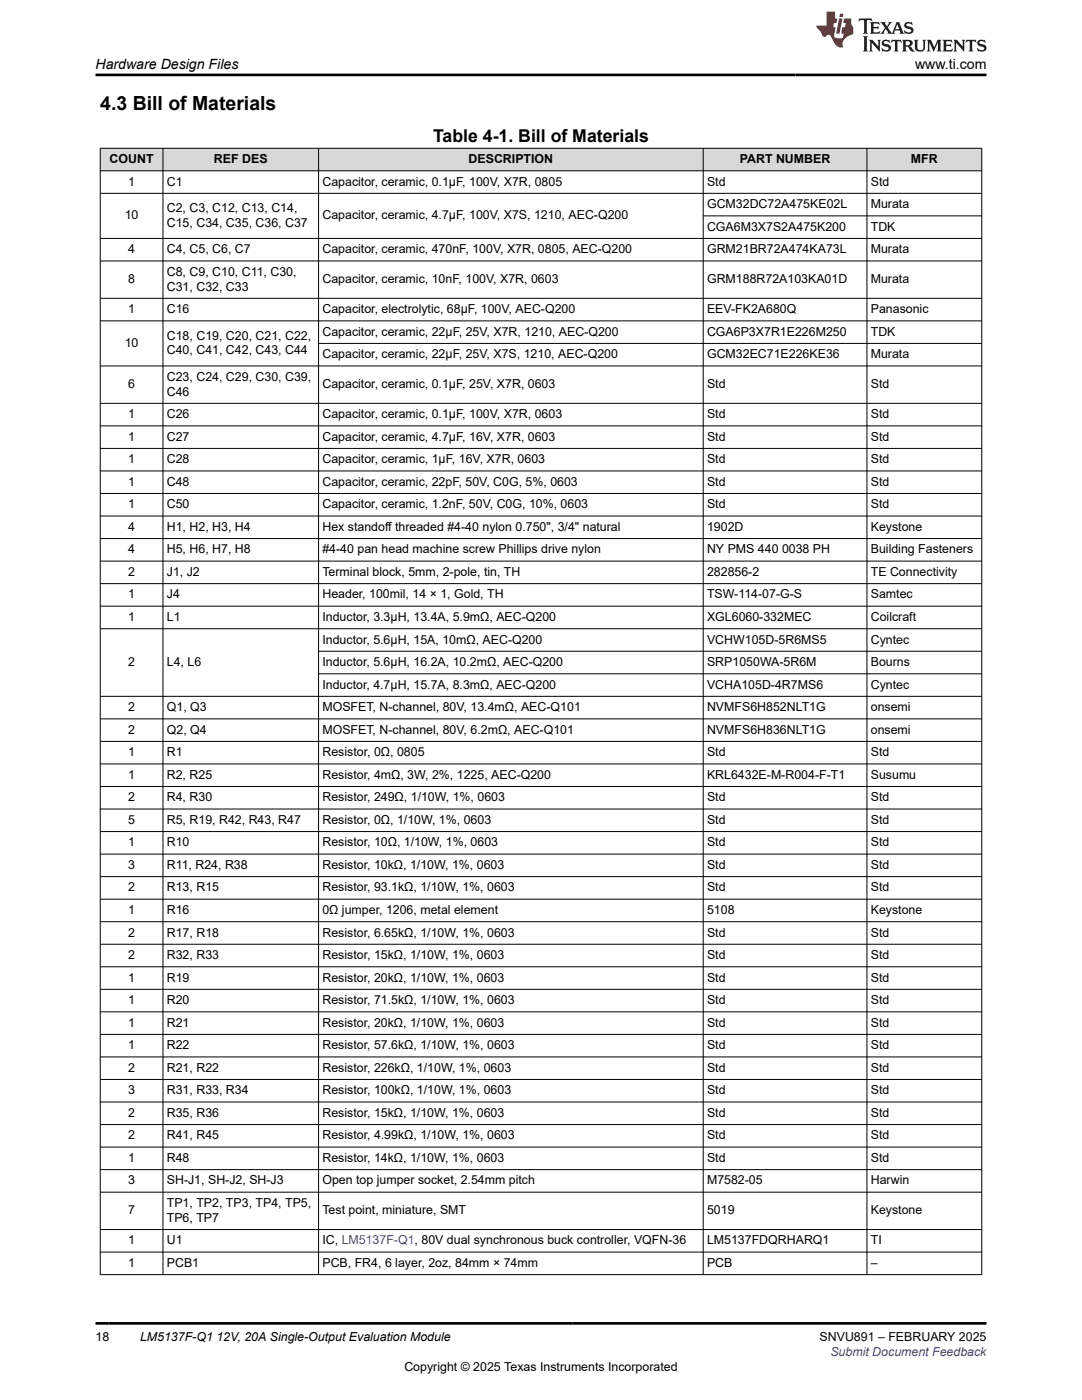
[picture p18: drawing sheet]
<svg xmlns="http://www.w3.org/2000/svg" width="216mm" height="279mm" viewBox="0 0 216 279" stroke-linecap="round" stroke-linejoin="round" font-family="sans-serif">
<defs><g id="words">
<text font-size="3.9" x="20" y="22">4.3 Bill of Materials</text>
<text font-size="3.5" x="86.4" y="28.4">Table 4-1. Bill of Materials</text>
<g font-size="2.8">
<text x="19.1" y="13.8">Hardware Design Files</text>
<text x="182.6" y="13.8">www.ti.com</text>
</g>
<g font-size="2.5">
<text x="21.9" y="32.5">COUNT</text>
<text x="42.7" y="32.5">REF DES</text>
<text x="93.5" y="32.5">DESCRIPTION</text>
<text x="147.6" y="32.5">PART NUMBER</text>
<text x="181.8" y="32.5">MFR</text>
<text x="25.6" y="37">1</text>
<text x="33.3" y="37">C1</text>
<text x="64.3" y="37">Capacitor, ceramic, 0.1μF, 100V, X7R, 0805</text>
<text x="141.1" y="37">Std</text>
<text x="141.1" y="41.5">GCM32DC72A475KE02L</text>
<text x="173.8" y="37">Std</text>
<text x="173.8" y="41.5">Murata</text>
<text x="24.9" y="43.8">10</text>
<text x="33.3" y="42.3">C2, C3, C12, C13, C14,</text>
<text x="33.3" y="45.3">C15, C34, C35, C36, C37</text>
<text x="64.3" y="43.8">Capacitor, ceramic, 4.7μF, 100V, X7S, 1210, AEC-Q200</text>
<text x="141.1" y="46">CGA6M3X7S2A475K200</text>
<text x="173.8" y="46">TDK</text>
<text x="25.6" y="50.5">4</text>
<text x="33.3" y="50.5">C4, C5, C6, C7</text>
<text x="64.3" y="50.5">Capacitor, ceramic, 470nF, 100V, X7R, 0805, AEC-Q200</text>
<text x="141.1" y="50.5">GRM21BR72A474KA73L</text>
<text x="173.8" y="50.5">Murata</text>
<text x="25.6" y="56.5">8</text>
<text x="33.3" y="55">C8, C9, C10, C11, C30,</text>
<text x="33.3" y="58">C31, C32, C33</text>
<text x="64.3" y="56.5">Capacitor, ceramic, 10nF, 100V, X7R, 0603</text>
<text x="141.1" y="56.5">GRM188R72A103KA01D</text>
<text x="173.8" y="56.5">Murata</text>
<text x="25.6" y="62.5">1</text>
<text x="33.3" y="62.5">C16</text>
<text x="64.3" y="62.5">Capacitor, electrolytic, 68μF, 100V, AEC-Q200</text>
<text x="141.1" y="62.5">EEV-FK2A680Q</text>
<text x="173.8" y="62.5">Panasonic</text>
<text x="24.9" y="69.2">10</text>
<text x="33.3" y="67.8">C18, C19, C20, C21, C22,</text>
<text x="33.3" y="70.7">C40, C41, C42, C43, C44</text>
<text x="64.3" y="67">Capacitor, ceramic, 22μF, 25V, X7R, 1210, AEC-Q200</text>
<text x="64.3" y="71.5">Capacitor, ceramic, 22μF, 25V, X7S, 1210, AEC-Q200</text>
<text x="141.1" y="67">CGA6P3X7R1E226M250</text>
<text x="141.1" y="71.5">GCM32EC71E226KE36</text>
<text x="173.8" y="67">TDK</text>
<text x="173.8" y="71.5">Murata</text>
<text x="25.6" y="77.5">6</text>
<text x="33.3" y="76">C23, C24, C29, C30, C39,</text>
<text x="64.3" y="77.5">Capacitor, ceramic, 0.1μF, 25V, X7R, 0603</text>
<text x="141.1" y="77.5">Std</text>
<text x="173.8" y="77.5">Std</text>
<text x="25.6" y="83.5">1</text>
<text x="33.3" y="79">C46</text>
<text x="33.3" y="83.5">C26</text>
<text x="64.3" y="83.5">Capacitor, ceramic, 0.1μF, 100V, X7R, 0603</text>
<text x="141.1" y="83.5">Std</text>
<text x="173.8" y="83.5">Std</text>
<text x="25.6" y="88">1</text>
<text x="33.3" y="88">C27</text>
<text x="64.3" y="88">Capacitor, ceramic, 4.7μF, 16V, X7R, 0603</text>
<text x="141.1" y="88">Std</text>
<text x="173.8" y="88">Std</text>
<text x="25.6" y="92.5">1</text>
<text x="33.3" y="92.5">C28</text>
<text x="64.3" y="92.5">Capacitor, ceramic, 1μF, 16V, X7R, 0603</text>
<text x="141.1" y="92.5">Std</text>
<text x="173.8" y="92.5">Std</text>
<text x="25.6" y="96.9">1</text>
<text x="25.6" y="101.4">1</text>
<text x="33.3" y="96.9">C48</text>
<text x="33.3" y="101.4">C50</text>
<text x="64.3" y="96.9">Capacitor, ceramic, 22pF, 50V, C0G, 5%, 0603</text>
<text x="64.3" y="101.4">Capacitor, ceramic, 1.2nF, 50V, C0G, 10%, 0603</text>
<text x="141.1" y="96.9">Std</text>
<text x="141.1" y="101.4">Std</text>
<text x="173.8" y="96.9">Std</text>
<text x="173.8" y="101.4">Std</text>
<text x="25.6" y="105.9">4</text>
<text x="33.3" y="105.9">H1, H2, H3, H4</text>
<text x="64.3" y="105.9">Hex standoff threaded #4-40 nylon 0.750&quot;, 3/4&quot; natural</text>
<text x="141.1" y="105.9">1902D</text>
<text x="173.8" y="105.9">Keystone</text>
<text x="25.6" y="110.4">4</text>
<text x="33.3" y="110.4">H5, H6, H7, H8</text>
<text x="64.3" y="110.4">#4-40 pan head machine screw Phillips drive nylon</text>
<text x="141.1" y="110.4">NY PMS 440 0038 PH</text>
<text x="173.8" y="110.4">Building Fasteners</text>
<text x="25.6" y="114.9">2</text>
<text x="25.6" y="119.4">1</text>
<text x="33.3" y="114.9">J1, J2</text>
<text x="33.3" y="119.4">J4</text>
<text x="64.3" y="114.9">Terminal block, 5mm, 2-pole, tin, TH</text>
<text x="64.3" y="119.4">Header, 100mil, 14 × 1, Gold, TH</text>
<text x="141.1" y="114.9">282856-2</text>
<text x="141.1" y="119.4">TSW-114-07-G-S</text>
<text x="173.8" y="114.9">TE Connectivity</text>
<text x="173.8" y="119.4">Samtec</text>
<text x="25.6" y="123.9">1</text>
<text x="33.3" y="123.9">L1</text>
<text x="64.3" y="123.9">Inductor, 3.3µH, 13.4A, 5.9mΩ, AEC-Q200</text>
<text x="141.1" y="123.9">XGL6060-332MEC</text>
<text x="173.8" y="123.9">Coilcraft</text>
<text x="64.3" y="128.4">Inductor, 5.6µH, 15A, 10mΩ, AEC-Q200</text>
<text x="141.1" y="128.4">VCHW105D-5R6MS5</text>
<text x="173.8" y="128.4">Cyntec</text>
<text x="25.6" y="132.9">2</text>
<text x="33.3" y="132.9">L4, L6</text>
<text x="64.3" y="132.9">Inductor, 5.6µH, 16.2A, 10.2mΩ, AEC-Q200</text>
<text x="64.3" y="137.4">Inductor, 4.7µH, 15.7A, 8.3mΩ, AEC-Q200</text>
<text x="141.1" y="132.9">SRP1050WA-5R6M</text>
<text x="141.1" y="137.4">VCHA105D-4R7MS6</text>
<text x="173.8" y="132.9">Bourns</text>
<text x="173.8" y="137.4">Cyntec</text>
<text x="25.6" y="141.9">2</text>
<text x="33.3" y="141.9">Q1, Q3</text>
<text x="64.3" y="141.9">MOSFET, N-channel, 80V, 13.4mΩ, AEC-Q101</text>
<text x="141.1" y="141.9">NVMFS6H852NLT1G</text>
<text x="173.8" y="141.9">onsemi</text>
<text x="25.6" y="146.4">2</text>
<text x="33.3" y="146.4">Q2, Q4</text>
<text x="64.3" y="146.4">MOSFET, N-channel, 80V, 6.2mΩ, AEC-Q101</text>
<text x="141.1" y="146.4">NVMFS6H836NLT1G</text>
<text x="173.8" y="146.4">onsemi</text>
<text x="25.6" y="150.9">1</text>
<text x="25.6" y="155.4">1</text>
<text x="33.3" y="150.9">R1</text>
<text x="33.3" y="155.4">R2, R25</text>
<text x="64.3" y="150.9">Resistor, 0Ω, 0805</text>
<text x="64.3" y="155.4">Resistor, 4mΩ, 3W, 2%, 1225, AEC-Q200</text>
<text x="141.1" y="150.9">Std</text>
<text x="141.1" y="155.4">KRL6432E-M-R004-F-T1</text>
<text x="173.8" y="150.9">Std</text>
<text x="173.8" y="155.4">Susumu</text>
<text x="25.6" y="159.9">2</text>
<text x="33.3" y="159.9">R4, R30</text>
<text x="64.3" y="159.9">Resistor, 249Ω, 1/10W, 1%, 0603</text>
<text x="141.1" y="159.9">Std</text>
<text x="173.8" y="159.9">Std</text>
<text x="25.6" y="164.4">5</text>
<text x="33.3" y="164.4">R5, R19, R42, R43, R47</text>
<text x="64.3" y="164.4">Resistor, 0Ω, 1/10W, 1%, 0603</text>
<text x="141.1" y="164.4">Std</text>
<text x="173.8" y="164.4">Std</text>
<text x="25.6" y="168.9">1</text>
<text x="25.6" y="173.4">3</text>
<text x="33.3" y="168.9">R10</text>
<text x="33.3" y="173.4">R11, R24, R38</text>
<text x="64.3" y="168.9">Resistor, 10Ω, 1/10W, 1%, 0603</text>
<text x="64.3" y="173.4">Resistor, 10kΩ, 1/10W, 1%, 0603</text>
<text x="141.1" y="168.9">Std</text>
<text x="141.1" y="173.4">Std</text>
<text x="173.8" y="168.9">Std</text>
<text x="173.8" y="173.4">Std</text>
<text x="25.6" y="177.9">2</text>
<text x="33.3" y="177.9">R13, R15</text>
<text x="64.3" y="177.9">Resistor, 93.1kΩ, 1/10W, 1%, 0603</text>
<text x="141.1" y="177.9">Std</text>
<text x="173.8" y="177.9">Std</text>
<text x="25.6" y="182.4">1</text>
<text x="33.3" y="182.4">R16</text>
<text x="64.3" y="182.4">0Ω jumper, 1206, metal element</text>
<text x="141.1" y="182.4">5108</text>
<text x="173.8" y="182.4">Keystone</text>
<text x="25.6" y="186.9">2</text>
<text x="25.6" y="191.4">2</text>
<text x="33.3" y="186.9">R17, R18</text>
<text x="33.3" y="191.4">R32, R33</text>
<text x="64.3" y="186.9">Resistor, 6.65kΩ, 1/10W, 1%, 0603</text>
<text x="64.3" y="191.4">Resistor, 15kΩ, 1/10W, 1%, 0603</text>
<text x="141.1" y="186.9">Std</text>
<text x="141.1" y="191.4">Std</text>
<text x="173.8" y="186.9">Std</text>
<text x="173.8" y="191.4">Std</text>
<text x="25.6" y="195.9">1</text>
<text x="33.3" y="195.9">R19</text>
<text x="64.3" y="195.9">Resistor, 20kΩ, 1/10W, 1%, 0603</text>
<text x="141.1" y="195.9">Std</text>
<text x="173.8" y="195.9">Std</text>
<text x="25.6" y="200.4">1</text>
<text x="33.3" y="200.4">R20</text>
<text x="64.3" y="200.4">Resistor, 71.5kΩ, 1/10W, 1%, 0603</text>
<text x="141.1" y="200.4">Std</text>
<text x="173.8" y="200.4">Std</text>
<text x="25.6" y="204.9">1</text>
<text x="25.6" y="209.4">1</text>
<text x="33.3" y="204.9">R21</text>
<text x="33.3" y="209.4">R22</text>
<text x="64.3" y="204.9">Resistor, 20kΩ, 1/10W, 1%, 0603</text>
<text x="64.3" y="209.4">Resistor, 57.6kΩ, 1/10W, 1%, 0603</text>
<text x="141.1" y="204.9">Std</text>
<text x="141.1" y="209.4">Std</text>
<text x="173.8" y="204.9">Std</text>
<text x="173.8" y="209.4">Std</text>
<text x="25.6" y="213.9">2</text>
<text x="33.3" y="213.9">R21, R22</text>
<text x="64.3" y="213.9">Resistor, 226kΩ, 1/10W, 1%, 0603</text>
<text x="141.1" y="213.9">Std</text>
<text x="173.8" y="213.9">Std</text>
<text x="25.6" y="218.4">3</text>
<text x="33.3" y="218.4">R31, R33, R34</text>
<text x="64.3" y="218.4">Resistor, 100kΩ, 1/10W, 1%, 0603</text>
<text x="141.1" y="218.4">Std</text>
<text x="173.8" y="218.4">Std</text>
<text x="25.6" y="222.9">2</text>
<text x="25.6" y="227.4">2</text>
<text x="33.3" y="222.9">R35, R36</text>
<text x="33.3" y="227.4">R41, R45</text>
<text x="64.3" y="222.9">Resistor, 15kΩ, 1/10W, 1%, 0603</text>
<text x="64.3" y="227.4">Resistor, 4.99kΩ, 1/10W, 1%, 0603</text>
<text x="141.1" y="222.9">Std</text>
<text x="141.1" y="227.4">Std</text>
<text x="173.8" y="222.9">Std</text>
<text x="173.8" y="227.4">Std</text>
<text x="25.6" y="231.9">1</text>
<text x="33.3" y="231.9">R48</text>
<text x="64.3" y="231.9">Resistor, 14kΩ, 1/10W, 1%, 0603</text>
<text x="141.1" y="231.9">Std</text>
<text x="173.8" y="231.9">Std</text>
<text x="25.6" y="236.4">3</text>
<text x="33.3" y="236.4">SH-J1, SH-J2, SH-J3</text>
<text x="64.3" y="236.4">Open top jumper socket, 2.54mm pitch</text>
<text x="141.1" y="236.4">M7582-05</text>
<text x="173.8" y="236.4">Harwin</text>
<text x="25.6" y="242.4">7</text>
<text x="33.3" y="240.9">TP1, TP2, TP3, TP4, TP5,</text>
<text x="33.3" y="243.8">TP6, TP7</text>
<text x="64.3" y="242.4">Test point, miniature, SMT</text>
<text x="141.1" y="242.4">5019</text>
<text x="173.8" y="242.4">Keystone</text>
<text x="25.6" y="248.3">1</text>
<text x="33.3" y="248.3">U1</text>
<text x="64.3" y="248.3">IC, LM5137F-Q1, 80V dual synchronous buck controller, VQFN-36</text>
<text x="141.1" y="248.3">LM5137FDQRHARQ1</text>
<text x="173.8" y="248.3">TI</text>
<text x="25.6" y="252.8">1</text>
<text x="33.3" y="252.8">PCB1</text>
<text x="64.3" y="252.8">PCB, FR4, 6 layer, 2oz, 84mm × 74mm</text>
<text x="141.1" y="252.8">PCB</text>
<text x="173.8" y="252.8">–</text>
<text x="19.1" y="267.6">18</text>
<text x="27.9" y="267.6">LM5137F-Q1 12V, 20A Single-Output Evaluation Module</text>
<text x="163.5" y="267.6">SNVU891 – FEBRUARY 2025</text>
<text x="80.7" y="273.5">Copyright © 2025 Texas Instruments Incorporated</text>
</g>
<text font-size="2.5" fill="#00f" x="165.7" y="270.6">Submit Document Feedback</text>
</g></defs>
<g fill="#d8d8d8">
<path d="M20 29.6h175.9v4.5h-175.9z" fill-rule="evenodd"/>
<path d="M20.1 29.7h12.4v4.3h-12.4z" fill-rule="evenodd"/>
<path d="M32.6 29.7h30.9v4.3h-30.9z" fill-rule="evenodd"/>
<path d="M63.6 29.7h76.7v4.3h-76.7z" fill-rule="evenodd"/>
<path d="M140.4 29.7h32.5v4.3h-32.5z" fill-rule="evenodd"/>
<path d="M173.1 29.7h22.7v4.3h-22.7z" fill-rule="evenodd"/>
</g>
<g fill="none" stroke="#000" stroke-width=".2">
<path d="M19.9 29.6h176.1M19.9 34.1h176.1M19.9 38.6h176.1M20 29.5v224.9M32.5 29.5v224.9M63.6 29.5v224.9M140.3 29.5v224.9M173 29.5v224.9M195.9 29.5v224.9M19.9 47.6h176.1M19.9 52.1h176.1M19.9 59.5h176.1"/>
<path d="M140.3 43.1h55.7M19.9 64h176.1M19.9 73h176.1M63.6 68.5h132.4M19.9 80.5h176.1M19.9 85h176.1M19.9 89.5h176.1M19.9 94h176.1M19.9 98.5h176.1M19.9 103h176.1M19.9 107.5h176.1M19.9 112h176.1"/>
<path d="M19.9 116.5h176.1M19.9 121h176.1M19.9 125.5h176.1M63.6 130h132.4M63.6 134.5h132.4M196 139h-176.1M19.9 143.5h176.1M19.9 148h176.1M19.9 152.5h176.1M19.9 157h176.1M19.9 161.5h176.1M19.9 166h176.1"/>
<path d="M19.9 170.5h176.1M19.9 175h176.1M19.9 179.4h176.1M19.9 183.9h176.1M19.9 188.4h176.1M19.9 192.9h176.1M19.9 197.4h176.1M19.9 201.9h176.1M19.9 206.4h176.1M19.9 210.9h176.1M19.9 215.4h176.1M19.9 219.9h176.1"/>
<path d="M19.9 224.4h176.1M19.9 228.9h176.1M19.9 233.4h176.1M19.9 237.9h176.1M19.9 245.4h176.1M19.9 249.9h176.1M19.9 254.4h176.1"/>
</g>
<path d="M171.5 3.7l-.2 .6 .5-.3h.6v.2v2.2l-.2 .3h1l-.2-.3v-2.2v-.2h.5l.6 .3-.2-.6zM173.6 4.4l.2 .4v1.6l-.2 .3h1.9l.1-.5a1.08 1.08 0 0 1-1.3 .1v-.6h.6l.4 .1v-.6l-.4 .2h-.6v-.6l.2-.1a1 1 0 0 1 1 .3l-.1-.6zM175.7 4.4l.9 1.2-1 1.1h.9l-.2-.2 .5-.7 .4 .7-.2 .2h1.6l-.2-.2 .2-.4h.9l.1 .4-.1 .2h.9l-.2-.3-.8-2h-.5l-.9 2.2-.9-1.1 .9-1.1h-.8l.2 .2-.4 .7-.4-.7 .2-.2zM179 4.8l.4 1h-.7zM180.7 4.6a.65 .65 0 0 0-.2 .7 .65 .65 0 0 0 .6 .4l.6 .2 .1 .2a.79 .79 0 0 1-.7 .4 .79 .79 0 0 1-.7-.5l.1 .7 .2-.1a.93 .93 0 0 0 1.1 .1 .93 .93 0 0 0 .4-.9 1.46 1.46 0 0 0-1.2-.6l-.1-.4a1.09 1.09 0 0 1 1.2 .2l-.2-.6-.1 .1-.5-.1zM172.2 7.2l.2 .4v2.3l-.2 .4h1l-.2-.4v-2.3l.2-.4zM173.4 7.9l.2 .4v1.6l-.2 .4h.8l-.3-.4 .1-1.4 1.6 1.8v-2l.2-.4h-.7l.1 .3 .1 1.1-1.2-1.4zM176.2 8.1a.65 .65 0 0 0-.2 .7 .65 .65 0 0 0 .6 .4l.6 .2 .1 .3a.79 .79 0 0 1-.7 .3 .79 .79 0 0 1-.7-.5l.1 .8 .2-.1a.93 .93 0 0 0 1.1 0 .93 .93 0 0 0 .4-.9 1.46 1.46 0 0 0-1.2-.6l-.1-.4a1.09 1.09 0 0 1 1.2 .2l-.1-.6-.2 .1-.5-.1zM177.9 7.9l-.1 .7a.63 .63 0 0 1 .8-.4v1.7l-.3 .4h1l-.2-.4v-1.7a.66 .66 0 0 1 .8 .4l-.1-.7zM180 7.9l.2 .4v1.6l-.2 .4h1l-.2-.2-.1-.8 .5 .1 .1 .1a.79 .79 0 0 0 1.2 .7l-1-1a.61 .61 0 0 0 .6-.6 .61 .61 0 0 0-.5-.6zM180.8 8.3l.1-.1a.47 .47 0 0 1 .5 .1 .47 .47 0 0 1 .1 .5l-.1 .2h-.7zM182.3 7.9l.2 .3a2.27 2.27 0 0 0 .4 1.9 1.04 1.04 0 0 0 1.7-.6v-1.3l.2-.3h-.8l.2 .4v1.2a.6 .6 0 0 1-.6 .5 .6 .6 0 0 1-.6-.5v-1.2l.3-.4zM184.9 7.9l.2 .4v1.6l-.2 .4h.8l-.3-.4v-1.5l.9 1.9 .9-1.9v1.5l-.3 .4h1l-.2-.4v-1.6l.2-.4h-.8l-.7 1.6-.6-1.6zM188.1 7.9l.2 .4v1.6l-.2 .4h1.9l.1-.6a1.09 1.09 0 0 1-1.3 .1v-.6h.6l.4 .2v-.7l-.4 .2h-.6v-.5l.2-.2a1.01 1.01 0 0 1 1 .3l-.1-.6zM190.2 7.9l.3 .4v1.6l-.3 .4h.8l-.2-.4v-1.4l1.6 1.8v-2l.2-.4h-.7l.2 .3v1.1l-1.2-1.4zM192.8 7.9l-.1 .7a.63 .63 0 0 1 .8-.4v1.7l-.3 .4h1l-.2-.4v-1.7a.66 .66 0 0 1 .8 .4l-.1-.7zM195.2 8.1a.65 .65 0 0 0-.2 .7 .65 .65 0 0 0 .6 .4l.6 .2 .2 .3a.79 .79 0 0 1-.7 .3 .79 .79 0 0 1-.7-.5l.1 .8 .2-.1a.93 .93 0 0 0 1 0 .93 .93 0 0 0 .5-.9 1.46 1.46 0 0 0-1.3-.6v-.4a1.09 1.09 0 0 1 1.2 .2l-.2-.6-.2 .1-.5-.1z" fill="#231f20"/>
<path d="M164.9 2.3v2.8h-2l.1 .4 .8 .9a.95 .95 0 0 0 1 .9 .59 .59 0 0 1 .5-.3 .59 .59 0 0 1 .5 .3l.4 .8a1.59 1.59 0 0 0 2.1 1.3 1.61 1.61 0 0 1 1-2.2l1-.4-.1-1.4a1.59 1.59 0 0 1-.3-1.7h-1.5l-.2 .9h.6l-.2 .8h-.5l-.2 1v.3h.4l-.1 .9h-.7a.73 .73 0 0 1-1-.6l.3-1.6h-.5l.1-.8h.5l.2-.9h-.5v-1.4zM167.4 3.7l-.6 3h.7l.6-3zM167.6 2.7l-.1 .7h.7l.1-.7z" fill="#ed1c24"/>
<path d="M19.1 15h177.8M19.1 264.1h177.8" fill="none" stroke="#000" stroke-width=".53"/>
<use href="#words"/>
</svg>
